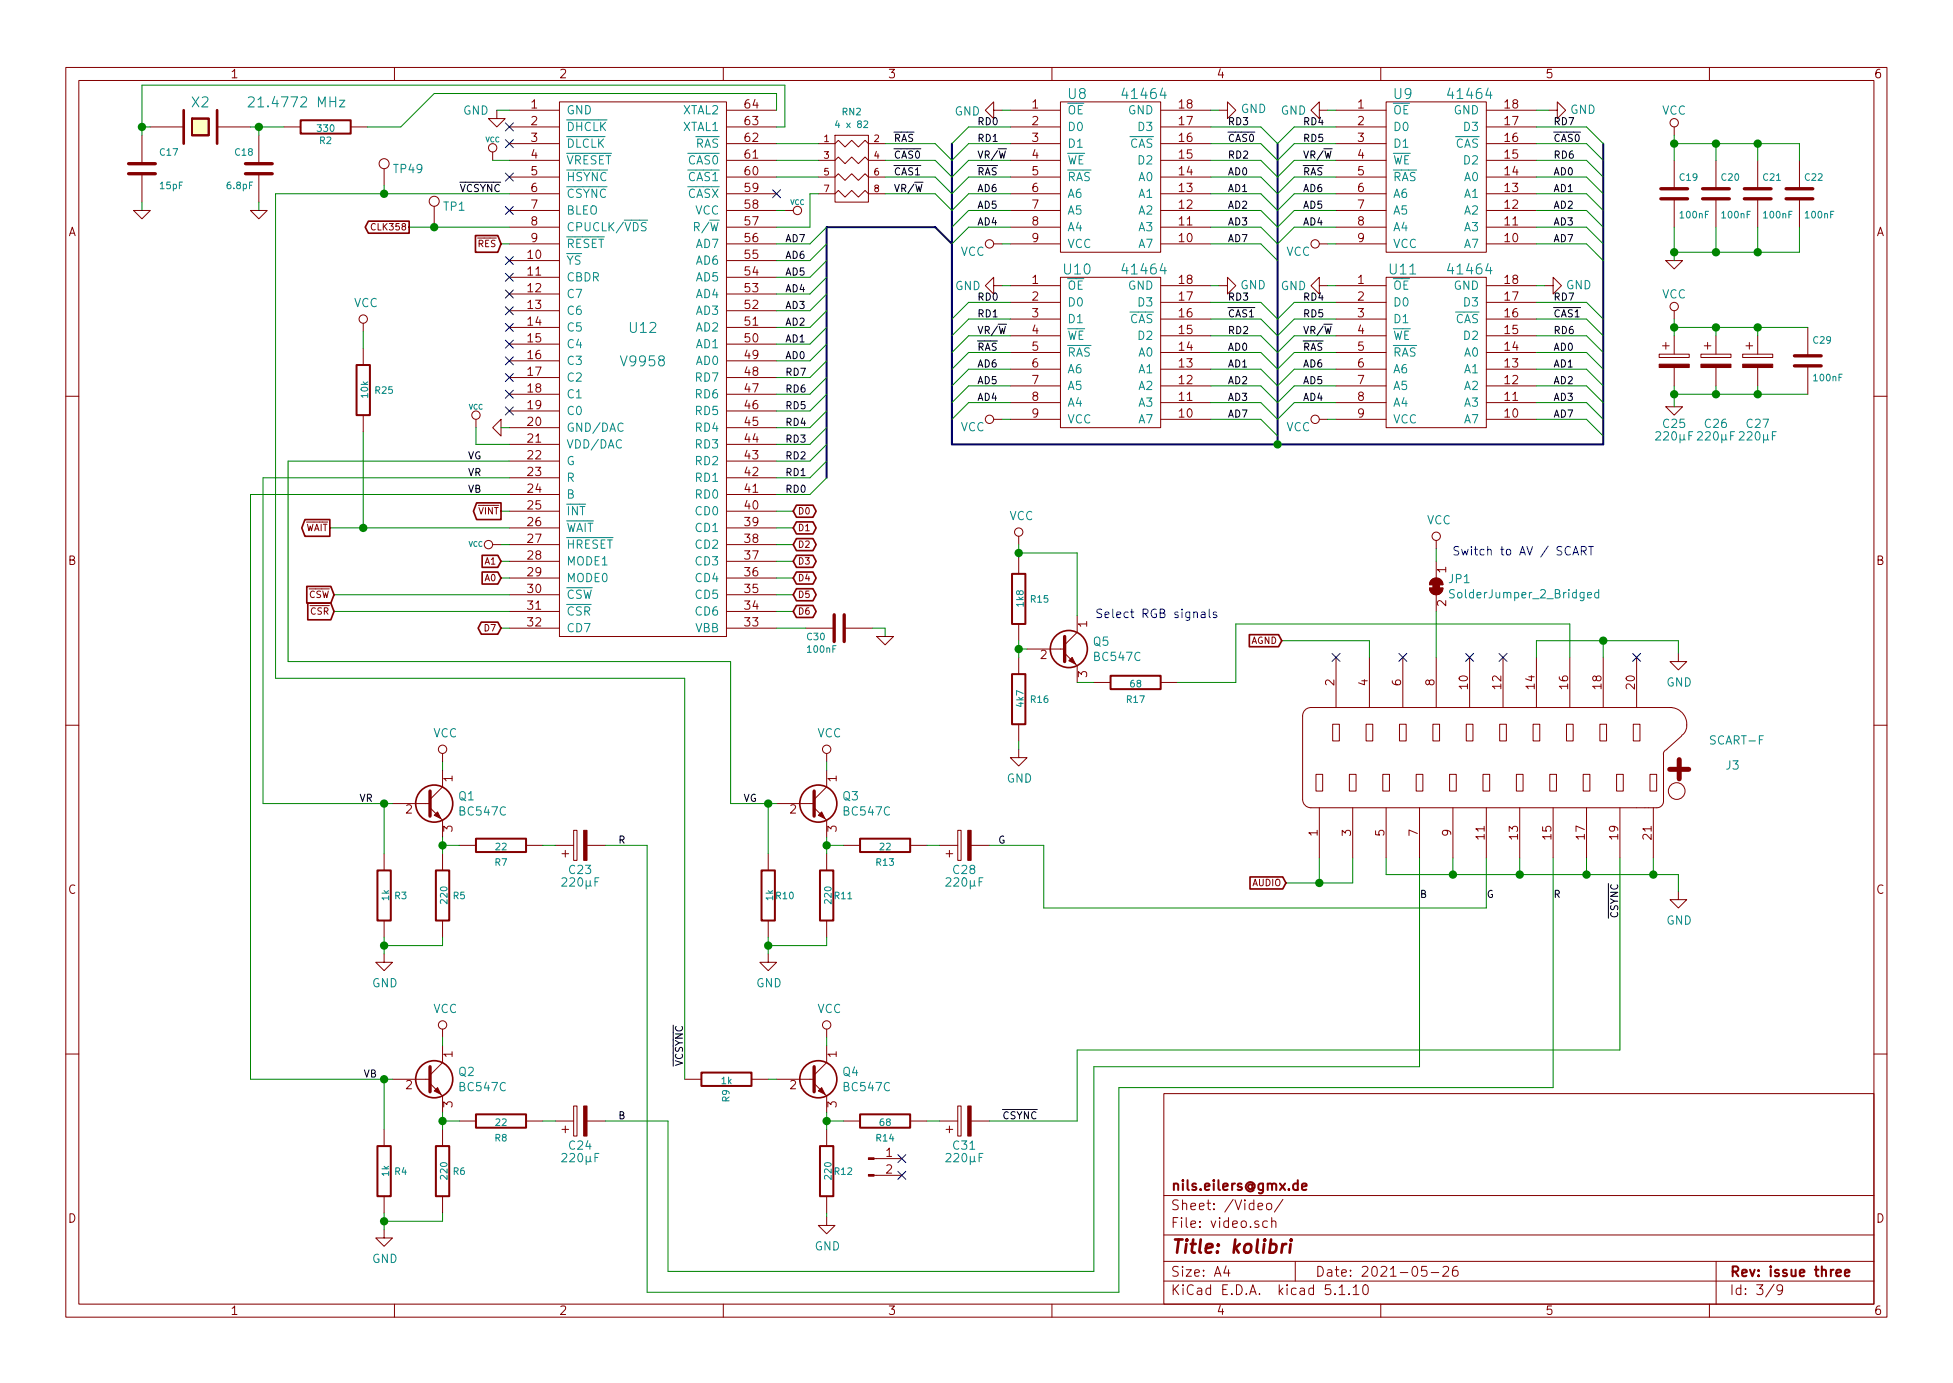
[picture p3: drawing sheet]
<svg xmlns="http://www.w3.org/2000/svg" width="297mm" height="210mm" viewBox="0 0 297 210" stroke-linecap="round" stroke-linejoin="round" font-family="sans-serif">
<defs><g id="words">
<text font-size="5.3" fill="#840000" x="257" y="118.5" transform="rotate(-90 257 118.5)">+</text>
<text font-size="2.8" fill="#840000" x="178" y="190.5">Title: kolibri</text>
<g font-size="2.1" fill="#008484">
<text x="29.2" y="16.3">X2</text>
<text x="38.8" y="16.3">21.4772 MHz</text>
<text x="162.5" y="15.1">U8</text>
<text x="171" y="15.1">41464</text>
<text x="212" y="15.1">U9</text>
<text x="220.6" y="15.1">41464</text>
<text x="161.9" y="41.7">U10</text>
<text x="171" y="41.7">41464</text>
<text x="211.4" y="41.7">U11</text>
<text x="220.6" y="41.7">41464</text>
<text x="95.9" y="50.6">U12</text>
<text x="94.7" y="55.7">V9958</text>
</g>
<g font-size="2.1" fill="#840000">
<text x="178" y="184">Sheet: /Video/</text>
<text x="178" y="181">nils.eilers@gmx.de</text>
<text x="178" y="186.7">File: video.sch</text>
<text x="178" y="196.9">KiCad E.D.A. kicad 5.1.10</text>
<text x="178" y="194.1">Size: A4</text>
<text x="200" y="194.1">Date: 2021-05-26</text>
<text x="263" y="194.1">Rev: issue three</text>
<text x="263" y="196.9">Id: 3/9</text>
</g>
<g font-size="1.8" fill="#840000">
<text x="35" y="11.9">1</text>
<text x="85" y="11.9">2</text>
<text x="135" y="11.9">3</text>
<text x="185" y="11.9">4</text>
<text x="235" y="11.9">5</text>
<text x="285" y="11.9">6</text>
<text x="80.8" y="16.5">1</text>
<text x="113.3" y="16.5">64</text>
<text x="157" y="16.5">1</text>
<text x="179.4" y="16.5">18</text>
<text x="206.5" y="16.5">1</text>
<text x="228.9" y="16.5">18</text>
<text x="80.8" y="19">2</text>
<text x="80.8" y="21.6">3</text>
<text x="113.3" y="21.6">62</text>
<text x="113.3" y="19">63</text>
<text x="157" y="19">2</text>
<text x="157" y="21.6">3</text>
<text x="179.4" y="21.6">16</text>
<text x="179.4" y="19">17</text>
<text x="206.5" y="19">2</text>
<text x="206.5" y="21.6">3</text>
<text x="228.9" y="21.6">16</text>
<text x="228.9" y="19">17</text>
<text x="80.8" y="24.1">4</text>
<text x="80.8" y="26.7">5</text>
<text x="80.8" y="29.2">6</text>
<text x="113.3" y="29.2">59</text>
<text x="113.3" y="26.7">60</text>
<text x="113.3" y="24.1">61</text>
<text x="157" y="24.1">4</text>
<text x="157" y="26.7">5</text>
<text x="157" y="29.2">6</text>
<text x="179.4" y="29.2">13</text>
<text x="179.4" y="26.7">14</text>
<text x="179.4" y="24.1">15</text>
<text x="206.5" y="24.1">4</text>
<text x="206.5" y="26.7">5</text>
<text x="206.5" y="29.2">6</text>
<text x="228.9" y="29.2">13</text>
<text x="228.9" y="26.7">14</text>
<text x="228.9" y="24.1">15</text>
<text x="10.4" y="35.9">A</text>
<text x="80.8" y="31.7">7</text>
<text x="80.8" y="34.3">8</text>
<text x="113.3" y="34.3">57</text>
<text x="113.3" y="31.7">58</text>
<text x="157" y="31.7">7</text>
<text x="157" y="34.3">8</text>
<text x="179.4" y="34.3">11</text>
<text x="179.4" y="31.7">12</text>
<text x="206.5" y="31.7">7</text>
<text x="206.5" y="34.3">8</text>
<text x="228.9" y="34.3">11</text>
<text x="228.9" y="31.7">12</text>
<text x="285.4" y="35.9">A</text>
<text x="80.3" y="39.4">10</text>
<text x="80.3" y="41.9">11</text>
<text x="80.8" y="36.8">9</text>
<text x="113.3" y="41.9">54</text>
<text x="113.3" y="39.4">55</text>
<text x="113.3" y="36.8">56</text>
<text x="157" y="36.8">9</text>
<text x="179.4" y="36.8">10</text>
<text x="206.5" y="36.8">9</text>
<text x="228.9" y="36.8">10</text>
<text x="80.3" y="44.4">12</text>
<text x="80.3" y="47">13</text>
<text x="113.3" y="47">52</text>
<text x="113.3" y="44.4">53</text>
<text x="157" y="43.2">1</text>
<text x="157" y="45.7">2</text>
<text x="179.4" y="45.7">17</text>
<text x="179.4" y="43.2">18</text>
<text x="206.5" y="43.2">1</text>
<text x="206.5" y="45.7">2</text>
<text x="228.9" y="45.7">17</text>
<text x="228.9" y="43.2">18</text>
<text x="80.3" y="49.5">14</text>
<text x="80.3" y="52.1">15</text>
<text x="113.3" y="52.1">50</text>
<text x="113.3" y="49.5">51</text>
<text x="157" y="48.3">3</text>
<text x="157" y="50.8">4</text>
<text x="157" y="53.3">5</text>
<text x="179.4" y="53.3">14</text>
<text x="179.4" y="50.8">15</text>
<text x="179.4" y="48.3">16</text>
<text x="206.5" y="48.3">3</text>
<text x="206.5" y="50.8">4</text>
<text x="206.5" y="53.3">5</text>
<text x="228.9" y="53.3">14</text>
<text x="228.9" y="50.8">15</text>
<text x="228.9" y="48.3">16</text>
<text x="80.3" y="54.6">16</text>
<text x="80.3" y="57.1">17</text>
<text x="80.3" y="59.7">18</text>
<text x="113.3" y="59.7">47</text>
<text x="113.3" y="57.1">48</text>
<text x="113.3" y="54.6">49</text>
<text x="157" y="55.9">6</text>
<text x="157" y="58.4">7</text>
<text x="179.4" y="58.4">12</text>
<text x="179.4" y="55.9">13</text>
<text x="206.5" y="55.9">6</text>
<text x="206.5" y="58.4">7</text>
<text x="228.9" y="58.4">12</text>
<text x="228.9" y="55.9">13</text>
<text x="80.3" y="62.2">19</text>
<text x="80.3" y="64.8">20</text>
<text x="113.3" y="64.8">45</text>
<text x="113.3" y="62.2">46</text>
<text x="157" y="61">8</text>
<text x="157" y="63.5">9</text>
<text x="179.4" y="63.5">10</text>
<text x="179.4" y="61">11</text>
<text x="206.5" y="61">8</text>
<text x="206.5" y="63.5">9</text>
<text x="228.9" y="63.5">10</text>
<text x="228.9" y="61">11</text>
<text x="80.3" y="67.3">21</text>
<text x="80.3" y="69.8">22</text>
<text x="113.3" y="69.8">43</text>
<text x="113.3" y="67.3">44</text>
<text x="80.3" y="72.4">23</text>
<text x="80.3" y="74.9">24</text>
<text x="80.3" y="77.5">25</text>
<text x="113.3" y="77.5">40</text>
<text x="113.3" y="74.9">41</text>
<text x="113.3" y="72.4">42</text>
<text x="80.3" y="80">26</text>
<text x="80.3" y="82.5">27</text>
<text x="113.3" y="82.5">38</text>
<text x="113.3" y="80">39</text>
<text x="10.4" y="85.9">B</text>
<text x="80.3" y="85.1">28</text>
<text x="80.3" y="87.6">29</text>
<text x="113.3" y="87.6">36</text>
<text x="113.3" y="85.1">37</text>
<text x="220" y="87.1" transform="rotate(-90 220 87.1)">1</text>
<text x="285.4" y="85.9">B</text>
<text x="80.3" y="90.2">30</text>
<text x="80.3" y="92.7">31</text>
<text x="80.3" y="95.2">32</text>
<text x="113.3" y="95.2">33</text>
<text x="113.3" y="92.7">34</text>
<text x="113.3" y="90.2">35</text>
<text x="165.4" y="95.3" transform="rotate(-90 165.4 95.3)">1</text>
<text x="220" y="92.2" transform="rotate(-90 220 92.2)">2</text>
<text x="158.3" y="100.2">2</text>
<text x="165.4" y="103" transform="rotate(-90 165.4 103)">3</text>
<text x="202.9" y="104.2" transform="rotate(-90 202.9 104.2)">2</text>
<text x="208" y="104.2" transform="rotate(-90 208 104.2)">4</text>
<text x="213.1" y="104.2" transform="rotate(-90 213.1 104.2)">6</text>
<text x="218.2" y="104.2" transform="rotate(-90 218.2 104.2)">8</text>
<text x="223.3" y="104.7" transform="rotate(-90 223.3 104.7)">10</text>
<text x="228.3" y="104.7" transform="rotate(-90 228.3 104.7)">12</text>
<text x="233.4" y="104.7" transform="rotate(-90 233.4 104.7)">14</text>
<text x="238.5" y="104.7" transform="rotate(-90 238.5 104.7)">16</text>
<text x="243.6" y="104.7" transform="rotate(-90 243.6 104.7)">18</text>
<text x="248.7" y="104.7" transform="rotate(-90 248.7 104.7)">20</text>
<text x="68.8" y="118.8" transform="rotate(-90 68.8 118.8)">1</text>
<text x="127.3" y="118.8" transform="rotate(-90 127.3 118.8)">1</text>
<text x="61.7" y="123.7">2</text>
<text x="120.2" y="123.7">2</text>
<text x="68.8" y="126.5" transform="rotate(-90 68.8 126.5)">3</text>
<text x="127.3" y="126.5" transform="rotate(-90 127.3 126.5)">3</text>
<text x="200.4" y="127.1" transform="rotate(-90 200.4 127.1)">1</text>
<text x="205.5" y="127.1" transform="rotate(-90 205.5 127.1)">3</text>
<text x="210.6" y="127.1" transform="rotate(-90 210.6 127.1)">5</text>
<text x="215.6" y="127.1" transform="rotate(-90 215.6 127.1)">7</text>
<text x="220.7" y="127.1" transform="rotate(-90 220.7 127.1)">9</text>
<text x="225.8" y="127.6" transform="rotate(-90 225.8 127.6)">11</text>
<text x="230.9" y="127.6" transform="rotate(-90 230.9 127.6)">13</text>
<text x="236" y="127.6" transform="rotate(-90 236 127.6)">15</text>
<text x="241" y="127.6" transform="rotate(-90 241 127.6)">17</text>
<text x="246.1" y="127.6" transform="rotate(-90 246.1 127.6)">19</text>
<text x="251.2" y="127.6" transform="rotate(-90 251.2 127.6)">21</text>
<text x="10.4" y="135.9">C</text>
<text x="285.4" y="135.9">C</text>
<text x="68.8" y="160.8" transform="rotate(-90 68.8 160.8)">1</text>
<text x="127.3" y="160.8" transform="rotate(-90 127.3 160.8)">1</text>
<text x="61.7" y="165.6">2</text>
<text x="120.2" y="165.6">2</text>
<text x="68.8" y="168.4" transform="rotate(-90 68.8 168.4)">3</text>
<text x="127.3" y="168.4" transform="rotate(-90 127.3 168.4)">3</text>
<text x="134.8" y="175.9">1</text>
<text x="134.8" y="178.4">2</text>
<text x="10.4" y="185.9">D</text>
<text x="285.4" y="185.9">D</text>
<text x="35" y="199.9">1</text>
<text x="85" y="199.9">2</text>
<text x="135" y="199.9">3</text>
<text x="185" y="199.9">4</text>
<text x="235" y="199.9">5</text>
<text x="285" y="199.9">6</text>
</g>
<g font-size="1.8" fill="#008484">
<text x="70.4" y="17.4">GND</text>
<text x="86.1" y="17.4">GND</text>
<text x="103.9" y="17.4">XTAL2</text>
<text x="145.2" y="17.6">GND</text>
<text x="162.3" y="17.4">OE</text>
<text x="171.6" y="17.4">GND</text>
<text x="188.7" y="17.2">GND</text>
<text x="194.8" y="17.4">GND</text>
<text x="211.8" y="17.4">OE</text>
<text x="221.1" y="17.4">GND</text>
<text x="238.8" y="17.3">GND</text>
<text x="252.8" y="17.4">VCC</text>
<text x="86.1" y="19.9">DHCLK</text>
<text x="86.1" y="22.5">DLCLK</text>
<text x="103.9" y="19.9">XTAL1</text>
<text x="105.7" y="22.5">RAS</text>
<text x="162.3" y="19.9">D0</text>
<text x="162.3" y="22.5">D1</text>
<text x="171.8" y="22.5">CAS</text>
<text x="173.3" y="19.9">D3</text>
<text x="211.8" y="19.9">D0</text>
<text x="211.8" y="22.5">D1</text>
<text x="221.3" y="22.5">CAS</text>
<text x="222.8" y="19.9">D3</text>
<text x="60" y="26.3">TP49</text>
<text x="86.1" y="25">VRESET</text>
<text x="86.1" y="27.6">HSYNC</text>
<text x="104.7" y="27.6">CAS1</text>
<text x="104.7" y="25">CAS0</text>
<text x="162.3" y="25">WE</text>
<text x="162.3" y="27.6">RAS</text>
<text x="173.3" y="27.6">A0</text>
<text x="173.3" y="25">D2</text>
<text x="211.8" y="25">WE</text>
<text x="211.8" y="27.6">RAS</text>
<text x="222.8" y="27.6">A0</text>
<text x="222.8" y="25">D2</text>
<text x="67.5" y="32">TP1</text>
<text x="86.1" y="30.1">CSYNC</text>
<text x="86.1" y="32.6">BLEO</text>
<text x="86.1" y="35.2">CPUCLK/VDS</text>
<text x="104.6" y="30.1">CASX</text>
<text x="105.7" y="32.6">VCC</text>
<text x="106" y="35.2">R/W</text>
<text x="162.3" y="30.1">A6</text>
<text x="162.3" y="32.6">A5</text>
<text x="162.3" y="35.2">A4</text>
<text x="173.3" y="35.2">A3</text>
<text x="173.3" y="32.6">A2</text>
<text x="173.3" y="30.1">A1</text>
<text x="211.8" y="30.1">A6</text>
<text x="211.8" y="32.6">A5</text>
<text x="211.8" y="35.2">A4</text>
<text x="222.8" y="35.2">A3</text>
<text x="222.8" y="32.6">A2</text>
<text x="222.8" y="30.1">A1</text>
<text x="86.1" y="40.3">YS</text>
<text x="86.1" y="37.7">RESET</text>
<text x="105.9" y="40.3">AD6</text>
<text x="105.9" y="37.7">AD7</text>
<text x="146.1" y="38.9">VCC</text>
<text x="162.3" y="37.7">VCC</text>
<text x="173.3" y="37.7">A7</text>
<text x="195.6" y="38.9">VCC</text>
<text x="211.8" y="37.7">VCC</text>
<text x="222.8" y="37.7">A7</text>
<text x="53.8" y="46.7">VCC</text>
<text x="86.1" y="42.8">CBDR</text>
<text x="86.1" y="45.3">C7</text>
<text x="86.1" y="47.9">C6</text>
<text x="105.9" y="47.9">AD3</text>
<text x="105.9" y="45.3">AD4</text>
<text x="105.9" y="42.8">AD5</text>
<text x="145.3" y="44.1">GND</text>
<text x="162.3" y="44.1">OE</text>
<text x="162.3" y="46.6">D0</text>
<text x="171.6" y="44.1">GND</text>
<text x="173.3" y="46.6">D3</text>
<text x="188.6" y="44">GND</text>
<text x="194.8" y="44.1">GND</text>
<text x="211.8" y="44.1">OE</text>
<text x="211.8" y="46.6">D0</text>
<text x="221.1" y="44.1">GND</text>
<text x="222.8" y="46.6">D3</text>
<text x="238.2" y="44">GND</text>
<text x="252.8" y="45.4">VCC</text>
<text x="86.1" y="50.4">C5</text>
<text x="86.1" y="53">C4</text>
<text x="105.9" y="53">AD1</text>
<text x="105.9" y="50.4">AD2</text>
<text x="162.3" y="49.1">D1</text>
<text x="162.3" y="51.7">WE</text>
<text x="171.8" y="49.1">CAS</text>
<text x="173.3" y="51.7">D2</text>
<text x="211.8" y="49.1">D1</text>
<text x="211.8" y="51.7">WE</text>
<text x="221.3" y="49.1">CAS</text>
<text x="222.8" y="51.7">D2</text>
<text x="86.1" y="55.5">C3</text>
<text x="86.1" y="58">C2</text>
<text x="105.9" y="58">RD7</text>
<text x="105.9" y="55.5">AD0</text>
<text x="162.3" y="54.2">RAS</text>
<text x="162.3" y="56.8">A6</text>
<text x="162.3" y="59.3">A5</text>
<text x="173.3" y="59.3">A2</text>
<text x="173.3" y="56.8">A1</text>
<text x="173.3" y="54.2">A0</text>
<text x="211.8" y="54.2">RAS</text>
<text x="211.8" y="56.8">A6</text>
<text x="211.8" y="59.3">A5</text>
<text x="222.8" y="59.3">A2</text>
<text x="222.8" y="56.8">A1</text>
<text x="222.8" y="54.2">A0</text>
<text x="86.1" y="60.6">C1</text>
<text x="86.1" y="63.1">C0</text>
<text x="86.1" y="65.7">GND/DAC</text>
<text x="105.9" y="65.7">RD4</text>
<text x="105.9" y="63.1">RD5</text>
<text x="105.9" y="60.6">RD6</text>
<text x="146.1" y="65.6">VCC</text>
<text x="162.3" y="61.8">A4</text>
<text x="162.3" y="64.4">VCC</text>
<text x="173.3" y="64.4">A7</text>
<text x="173.3" y="61.8">A3</text>
<text x="195.6" y="65.6">VCC</text>
<text x="211.8" y="61.8">A4</text>
<text x="211.8" y="64.4">VCC</text>
<text x="222.8" y="64.4">A7</text>
<text x="222.8" y="61.8">A3</text>
<text x="253" y="65.1">C25</text>
<text x="259.4" y="65.1">C26</text>
<text x="265.7" y="65.1">C27</text>
<text x="86.1" y="68.2">VDD/DAC</text>
<text x="86.1" y="70.7">G</text>
<text x="105.9" y="70.7">RD2</text>
<text x="105.9" y="68.2">RD3</text>
<text x="252.1" y="67">220µF</text>
<text x="258.4" y="67">220µF</text>
<text x="264.8" y="67">220µF</text>
<text x="86.1" y="73.3">R</text>
<text x="86.1" y="75.8">B</text>
<text x="105.9" y="75.8">RD0</text>
<text x="105.9" y="73.3">RD1</text>
<text x="86.1" y="78.4">INT</text>
<text x="86.1" y="80.9">WAIT</text>
<text x="86.1" y="83.4">HRESET</text>
<text x="105.9" y="83.4">CD2</text>
<text x="105.9" y="80.9">CD1</text>
<text x="105.9" y="78.4">CD0</text>
<text x="153.5" y="79.1">VCC</text>
<text x="217" y="79.7">VCC</text>
<text x="86.1" y="86">MODE1</text>
<text x="86.1" y="88.5">MODE0</text>
<text x="105.9" y="88.5">CD4</text>
<text x="105.9" y="86">CD3</text>
<text x="220.4" y="88.7">JP1</text>
<text x="86.1" y="91.1">CSW</text>
<text x="86.1" y="93.6">CSR</text>
<text x="105.9" y="93.6">CD6</text>
<text x="105.9" y="91.1">CD5</text>
<text x="221.1" y="91">SolderJumper_2_Bridged</text>
<text x="86.1" y="96.1">CD7</text>
<text x="105.7" y="96.1">VBB</text>
<text x="166.3" y="98.2">Q5</text>
<text x="166.5" y="100.5">BC547C</text>
<text x="253.4" y="104.4">GND</text>
<text x="65.9" y="112.1">VCC</text>
<text x="124.3" y="112.1">VCC</text>
<text x="260.3" y="113.2">SCART-F</text>
<text x="153.1" y="119">GND</text>
<text x="262.6" y="117">J3</text>
<text x="69.8" y="121.7">Q1</text>
<text x="70" y="124">BC547C</text>
<text x="128.2" y="121.7">Q3</text>
<text x="128.4" y="124">BC547C</text>
<text x="85.7" y="134.8">220µF</text>
<text x="86.6" y="132.9">C23</text>
<text x="144.1" y="134.8">220µF</text>
<text x="145" y="132.9">C28</text>
<text x="253.4" y="140.6">GND</text>
<text x="56.6" y="150.1">GND</text>
<text x="65.9" y="154">VCC</text>
<text x="115" y="150.1">GND</text>
<text x="124.3" y="154">VCC</text>
<text x="69.8" y="163.6">Q2</text>
<text x="70" y="165.9">BC547C</text>
<text x="128.2" y="163.6">Q4</text>
<text x="128.4" y="165.9">BC547C</text>
<text x="85.7" y="176.7">220µF</text>
<text x="86.6" y="174.8">C24</text>
<text x="144.1" y="176.7">220µF</text>
<text x="145" y="174.8">C31</text>
<text x="123.9" y="190.1">GND</text>
<text x="56.6" y="192">GND</text>
</g>
<g font-size="1.8" fill="#0000c2">
<text x="223.8" y="84.4">Switch to AV / SCART</text>
<text x="168.9" y="94">Select RGB signals</text>
</g>
<g font-size="1.5">
<text x="135.9" y="21.6">RAS</text>
<text x="148.6" y="19">RD0</text>
<text x="148.6" y="21.6">RD1</text>
<text x="186.7" y="19">RD3</text>
<text x="186.7" y="21.6">CAS0</text>
<text x="198.1" y="21.6">RD5</text>
<text x="198.1" y="19">RD4</text>
<text x="236.2" y="21.6">CAS0</text>
<text x="236.2" y="19">RD7</text>
<text x="69.8" y="29.2">VCSYNC</text>
<text x="135.9" y="29.2">VR/W</text>
<text x="135.9" y="26.7">CAS1</text>
<text x="135.9" y="24.1">CAS0</text>
<text x="148.6" y="26.7">RAS</text>
<text x="148.6" y="24.1">VR/W</text>
<text x="148.6" y="29.2">AD6</text>
<text x="186.7" y="26.7">AD0</text>
<text x="186.7" y="24.1">RD2</text>
<text x="186.7" y="29.2">AD1</text>
<text x="198.1" y="26.7">RAS</text>
<text x="198.1" y="24.1">VR/W</text>
<text x="198.1" y="29.2">AD6</text>
<text x="236.2" y="29.2">AD1</text>
<text x="236.2" y="26.7">AD0</text>
<text x="236.2" y="24.1">RD6</text>
<text x="148.6" y="34.3">AD4</text>
<text x="148.6" y="31.7">AD5</text>
<text x="186.7" y="34.3">AD3</text>
<text x="186.7" y="31.7">AD2</text>
<text x="198.1" y="34.3">AD4</text>
<text x="198.1" y="31.7">AD5</text>
<text x="236.2" y="31.7">AD2</text>
<text x="236.2" y="34.3">AD3</text>
<text x="119.4" y="41.9">AD5</text>
<text x="119.4" y="39.4">AD6</text>
<text x="119.4" y="36.8">AD7</text>
<text x="186.7" y="36.8">AD7</text>
<text x="236.2" y="36.8">AD7</text>
<text x="119.4" y="47">AD3</text>
<text x="119.4" y="44.4">AD4</text>
<text x="148.6" y="45.7">RD0</text>
<text x="186.7" y="45.7">RD3</text>
<text x="198.1" y="45.7">RD4</text>
<text x="236.2" y="45.7">RD7</text>
<text x="119.4" y="49.5">AD2</text>
<text x="119.4" y="52.1">AD1</text>
<text x="148.6" y="48.3">RD1</text>
<text x="148.6" y="50.8">VR/W</text>
<text x="148.6" y="53.3">RAS</text>
<text x="186.7" y="48.3">CAS1</text>
<text x="186.7" y="50.8">RD2</text>
<text x="186.7" y="53.3">AD0</text>
<text x="198.1" y="48.3">RD5</text>
<text x="198.1" y="50.8">VR/W</text>
<text x="198.1" y="53.3">RAS</text>
<text x="236.2" y="48.3">CAS1</text>
<text x="236.2" y="50.8">RD6</text>
<text x="236.2" y="53.3">AD0</text>
<text x="119.4" y="59.7">RD6</text>
<text x="119.4" y="57.1">RD7</text>
<text x="119.4" y="54.6">AD0</text>
<text x="148.6" y="58.4">AD5</text>
<text x="148.6" y="55.9">AD6</text>
<text x="186.7" y="58.4">AD2</text>
<text x="186.7" y="55.9">AD1</text>
<text x="198.1" y="58.4">AD5</text>
<text x="198.1" y="55.9">AD6</text>
<text x="236.2" y="58.4">AD2</text>
<text x="236.2" y="55.9">AD1</text>
<text x="119.4" y="64.8">RD4</text>
<text x="119.4" y="62.2">RD5</text>
<text x="148.6" y="61">AD4</text>
<text x="186.7" y="63.5">AD7</text>
<text x="186.7" y="61">AD3</text>
<text x="198.1" y="61">AD4</text>
<text x="236.2" y="63.5">AD7</text>
<text x="236.2" y="61">AD3</text>
<text x="71.1" y="69.8">VG</text>
<text x="119.4" y="67.3">RD3</text>
<text x="119.4" y="69.8">RD2</text>
<text x="71.1" y="74.9">VB</text>
<text x="71.1" y="72.4">VR</text>
<text x="119.4" y="74.9">RD0</text>
<text x="119.4" y="72.4">RD1</text>
<text x="54.6" y="121.9">VR</text>
<text x="113" y="121.9">VG</text>
<text x="94" y="128.3">R</text>
<text x="151.8" y="128.3">G</text>
<text x="215.9" y="136.5">B</text>
<text x="226.1" y="136.5">G</text>
<text x="236.2" y="136.5">R</text>
<text x="246.1" y="139.6" transform="rotate(-90 246.1 139.6)">CSYNC</text>
<text x="55.2" y="163.8">VB</text>
<text x="103.9" y="162.2" transform="rotate(-90 103.9 162.2)">VCSYNC</text>
<text x="94" y="170.2">B</text>
<text x="152.4" y="170.2">CSYNC</text>
</g>
<g font-size="1.4" fill="#008484">
<text x="128.1" y="17.5">RN2</text>
<text x="24.4" y="23.7">C17</text>
<text x="35.8" y="23.7">C18</text>
<text x="48.4" y="20">330</text>
<text x="48.6" y="21.9">R2</text>
<text x="127.6" y="19.5">4 x 82</text>
<text x="24.4" y="28.7">15pF</text>
<text x="34.6" y="28.7">6.8pF</text>
<text x="255.5" y="27.5">C19</text>
<text x="261.9" y="27.5">C20</text>
<text x="268.2" y="27.5">C21</text>
<text x="274.6" y="27.5">C22</text>
<text x="255.7" y="33.2">100nF</text>
<text x="262" y="33.2">100nF</text>
<text x="268.4" y="33.2">100nF</text>
<text x="274.7" y="33.2">100nF</text>
<text x="275.8" y="52.2">C29</text>
<text x="57.1" y="59.9">R25</text>
<text x="276" y="58">100nF</text>
<text x="56" y="60.4" transform="rotate(-90 56 60.4)">10k</text>
<text x="155.7" y="92.2" transform="rotate(-90 155.7 92.2)">1k8</text>
<text x="156.8" y="91.6">R15</text>
<text x="122.8" y="97.3">C30</text>
<text x="122.9" y="99.2">100nF</text>
<text x="155.7" y="107.4" transform="rotate(-90 155.7 107.4)">4k7</text>
<text x="156.8" y="106.9">R16</text>
<text x="171.4" y="106.9">R17</text>
<text x="172" y="104.5">68</text>
<text x="75.3" y="131.6">R7</text>
<text x="75.4" y="129.3">22</text>
<text x="133.3" y="131.6">R13</text>
<text x="133.9" y="129.3">22</text>
<text x="59.2" y="136.9" transform="rotate(-90 59.2 136.9)">1k</text>
<text x="60.1" y="136.7">R3</text>
<text x="68" y="137.3" transform="rotate(-90 68 137.3)">220</text>
<text x="69" y="136.7">R5</text>
<text x="117.6" y="136.9" transform="rotate(-90 117.6 136.9)">1k</text>
<text x="118.1" y="136.7">R10</text>
<text x="126.5" y="137.3" transform="rotate(-90 126.5 137.3)">220</text>
<text x="127" y="136.7">R11</text>
<text x="109.7" y="164.8">1k</text>
<text x="110.9" y="167.5" transform="rotate(-90 110.9 167.5)">R9</text>
<text x="75.3" y="173.5">R8</text>
<text x="75.4" y="171.2">22</text>
<text x="133.3" y="173.5">R14</text>
<text x="133.9" y="171.2">68</text>
<text x="59.2" y="178.8" transform="rotate(-90 59.2 178.8)">1k</text>
<text x="60.1" y="178.6">R4</text>
<text x="68" y="179.2" transform="rotate(-90 68 179.2)">220</text>
<text x="69" y="178.6">R6</text>
<text x="126.5" y="179.2" transform="rotate(-90 126.5 179.2)">220</text>
<text x="127" y="178.6">R12</text>
</g>
<g font-size="1.4" fill="#840000">
<text x="125.3" y="21.6">1</text>
<text x="133" y="21.6">2</text>
<text x="125.3" y="24.1">3</text>
<text x="125.3" y="26.7">5</text>
<text x="125.3" y="29.2">7</text>
<text x="133" y="24.1">4</text>
<text x="133" y="26.7">6</text>
<text x="133" y="29.2">8</text>
<text x="56.8" y="35">CLK358</text>
<text x="72.7" y="37.6">RES</text>
<text x="46.4" y="80.7">WAIT</text>
<text x="72.8" y="78.2">VINT</text>
<text x="121.3" y="78.2">D0</text>
<text x="121.3" y="83.3">D2</text>
<text x="121.3" y="80.7">D1</text>
<text x="73.8" y="88.4">A0</text>
<text x="73.8" y="85.8">A1</text>
<text x="121.3" y="85.8">D3</text>
<text x="121.3" y="88.4">D4</text>
<text x="46.9" y="90.9">CSW</text>
<text x="47.2" y="93.4">CSR</text>
<text x="73.8" y="96">D7</text>
<text x="121.3" y="90.9">D5</text>
<text x="121.3" y="93.4">D6</text>
<text x="190.2" y="97.9">AGND</text>
<text x="190.5" y="134.7">AUDIO</text>
</g>
<g font-size="1.1" fill="#008484">
<text x="73.8" y="21.6">VCC</text>
<text x="120.2" y="31.2">VCC</text>
<text x="71.3" y="62.3">VCC</text>
<text x="71.2" y="83.1">VCC</text>
</g>
</g></defs>
<g fill="none" stroke="#840000" stroke-width=".15">
<path d="M10 10.3h277v189.9h-277zM12 12.2h273v186.1h-273zM22.9 19.3h5M33 19.3h5.1M43.2 19.3h2.5M53.3 19.3h2.6M60 10.3v1.9M75.6 16.8v1.2h1.2l-1.2 1.3-1.3-1.3h1.3M77.5 16.8h7.6M77.5 19.3h7.6M85.1 15.5h25.4v81.3h-25.4zM110 10.3v1.9"/>
<path d="M110.5 16.8h7.6M110.5 19.3h7.6M151.1 16.8v-1.3l-1.2 1.3 1.2 1.2v-1.2h1.3M153.7 16.8h7.6M153.7 19.3h7.6M160 10.3v1.9M161.3 15.5h15.2v22.8h-15.2zM176.5 16.8h7.6M176.5 19.3h7.6M185.4 16.8h1.3v-1.3l1.3 1.3-1.3 1.2v-1.2M200.7 16.8v-1.3l-1.3 1.3 1.3 1.2v-1.2h1.2M203.2 16.8h7.6"/>
<path d="M203.2 19.3h7.6M210 10.3v1.9M210.8 15.5h15.3v22.8h-15.3zM226.1 16.8h7.6M226.1 19.3h7.6M235.6 16.8h1.3v-1.3l1.2 1.3-1.2 1.2v-1.2M254.6 19.3v1.3M260 10.3v1.9M20.3 32h2.6l-1.3 1.3zM21.6 20.6v4.3M21.6 26.4v4.3M38.1 32h2.5l-1.2 1.3z"/>
<path d="M39.4 20.6v4.3M39.4 26.4v4.3M58.4 25.6v2.6M66 31.4v2.5M74.9 23.1v1.3M77.5 37.1h7.6M77.5 34.5h7.6M77.5 32h7.6M77.5 29.5h7.6M77.5 26.9h7.6M77.5 24.4h7.6M77.5 21.8h7.6"/>
<path d="M77.5 39.6h7.6M110.5 37.1h7.6M110.5 34.5h7.6M110.5 32h7.6M110.5 29.5h7.6M110.5 26.9h7.6M110.5 24.4h7.6M110.5 21.8h7.6M110.5 39.6h7.6M119.4 32h1.2M124.5 29.5h2.5l.5-.5 1 1 1-1 1.1 1 1-1 .5 .5h2.5M124.5 26.9h2.5l.5-.5 1 1 1-1 1.1 1 1-1 .5 .5h2.5"/>
<path d="M124.5 24.4h2.5l.5-.5 1 1 1-1 1.1 1 1-1 .5 .5h2.5M124.5 21.8h2.5l.5-.5 1 1 1-1 1.1 1 1-1 .5 .5h2.5M127 20.6h5.1v10.1h-5.1zM151.1 37.1h1.3M153.7 37.1h7.6M153.7 34.5h7.6M153.7 32h7.6M153.7 29.5h7.6M153.7 26.9h7.6M153.7 24.4h7.6M153.7 21.8h7.6M176.5 37.1h7.6"/>
<path d="M176.5 34.5h7.6M176.5 32h7.6M176.5 29.5h7.6M176.5 26.9h7.6M176.5 24.4h7.6M176.5 21.8h7.6M200.7 37.1h1.2M203.2 37.1h7.6M203.2 34.5h7.6M203.2 32h7.6M203.2 29.5h7.6M203.2 26.9h7.6"/>
<path d="M203.2 24.4h7.6M203.2 21.8h7.6M226.1 37.1h7.6M226.1 34.5h7.6M226.1 32h7.6M226.1 29.5h7.6M226.1 26.9h7.6M226.1 24.4h7.6M226.1 21.8h7.6M253.4 39.6h2.5l-1.3 1.3zM254.6 24.4v4.3M254.6 30.2v4.3"/>
<path d="M261 24.4v4.3M261 30.2v4.3M267.3 24.4v4.3M267.3 30.2v4.3M273.7 24.4v4.3M273.7 30.2v4.3M55.2 49.1v1.3M55.2 53v2.5M77.5 42.2h7.6M77.5 44.7h7.6M77.5 47.2h7.6M77.5 49.8h7.6"/>
<path d="M77.5 52.3h7.6M77.5 54.9h7.6M77.5 57.4h7.6M77.5 59.9h7.6M110.5 42.2h7.6M110.5 44.7h7.6M110.5 47.2h7.6M110.5 49.8h7.6M110.5 52.3h7.6M110.5 54.9h7.6M110.5 57.4h7.6M110.5 59.9h7.6"/>
<path d="M151.1 43.4v-1.2l-1.2 1.2 1.2 1.3v-1.3h1.3M153.7 43.4h7.6M153.7 58.7h7.6M153.7 56.1h7.6M153.7 53.6h7.6M153.7 51h7.6M153.7 48.5h7.6M153.7 46h7.6M161.3 42.2h15.2v22.8h-15.2zM176.5 43.4h7.6M176.5 58.7h7.6M176.5 56.1h7.6"/>
<path d="M176.5 53.6h7.6M176.5 51h7.6M176.5 48.5h7.6M176.5 46h7.6M185.4 43.4h1.3v-1.2l1.3 1.2-1.3 1.3v-1.3M200.7 43.4v-1.2l-1.3 1.2 1.3 1.3v-1.3h1.2M203.2 43.4h7.6M203.2 58.7h7.6M203.2 56.1h7.6M203.2 53.6h7.6M203.2 51h7.6M203.2 48.5h7.6"/>
<path d="M203.2 46h7.6M210.8 42.2h15.3v22.8h-15.3zM226.1 43.4h7.6M226.1 58.7h7.6M226.1 56.1h7.6M226.1 53.6h7.6M226.1 51h7.6M226.1 48.5h7.6M226.1 46h7.6M234.9 43.4h1.3v-1.2l1.3 1.2-1.3 1.3v-1.3M252.3 53.8h4.6v.6h-4.6zM252.9 52.6h1"/>
<path d="M253.4 52.1v1M254.6 47.2v1.3M254.6 51v2.8M254.6 55.9v2.8M258.7 53.8h4.6v.6h-4.6zM259.2 52.6h1M259.7 52.1v1M261 51v2.8M261 55.9v2.8M265 53.8h4.6v.6h-4.6zM265.6 52.6h1M266.1 52.1v1"/>
<path d="M267.3 51v2.8M267.3 55.9v2.8M275 49.8v4.3M275 55.6v4.3M10 60.2h2M55.2 63.1v2.6M72.4 63.7v1.3M74.9 65l1.3-1.3v2.6zM77.5 62.5h7.6M77.5 65h7.6M77.5 67.6h7.6M77.5 70.1h7.6"/>
<path d="M77.5 72.6h7.6M77.5 75.2h7.6M77.5 77.7h7.6M110.5 62.5h7.6M110.5 65h7.6M110.5 67.6h7.6M110.5 70.1h7.6M110.5 72.6h7.6M110.5 75.2h7.6M110.5 77.7h7.6M151.1 63.7h1.3M153.7 63.7h7.6"/>
<path d="M153.7 61.2h7.6M176.5 63.7h7.6M176.5 61.2h7.6M200.7 63.7h1.2M203.2 63.7h7.6M203.2 61.2h7.6M226.1 63.7h7.6M226.1 61.2h7.6M253.4 61.8h2.5l-1.3 1.3zM285 60.2h2M74.9 82.8h1.3M77.5 95.5h7.6"/>
<path d="M77.5 82.8h7.6M77.5 80.3h7.6M77.5 85.3h7.6M77.5 87.9h7.6M77.5 90.4h7.6M77.5 93h7.6M110.5 95.5h7.6M110.5 82.8h7.6M110.5 80.3h7.6M110.5 85.3h7.6M110.5 87.9h7.6M110.5 90.4h7.6"/>
<path d="M110.5 93h7.6M122.6 95.5h4.3M128.4 95.5h4.3M133.3 96.8h2.6l-1.3 1.2zM154.9 81.5v1.3M154.9 84.7v2.5M154.9 94.9v2.5M154.9 99.9v2.6M156.2 98.7h5.7M161.9 99.3l1.9 1.9v2.6M163.8 93.6v2.5l-1.9 1.9M203.2 99.9v7.7"/>
<path d="M208.3 99.9v7.7M213.4 99.9v7.7M217.4 89.4h2.1a1.02 1.02 0 0 1-1.1 1 1.02 1.02 0 0 1-1-1zM217.7 88.2a1.02 1.02 0 0 1 1.1-.3 1.02 1.02 0 0 1 .7 1h-2.1zM218.4 82.2v1.2M218.4 85.3v2.6M218.4 90.4v2.6M218.4 99.9v7.7M223.5 99.9v7.7M228.6 99.9v7.7M233.7 99.9v7.7M238.8 99.9v7.7"/>
<path d="M243.8 99.9v7.7M248.9 99.9v7.7M255.3 99.3v1.3h1.2l-1.2 1.2-1.3-1.2h1.3M10 110.3h2M67.3 117.1v2.5l-1.9 1.9M67.3 114.5v1.3M125.7 114.5v1.3M125.7 117.1v2.5l-1.9 1.9M154.9 113.9v1.3h1.3l-1.3 1.3-1.2-1.3h1.2M154.9 110.1v2.5M166.4 103.8h2.5M176.5 103.8h2.6"/>
<path d="M200.2 117.7h1v2.6h-1zM202.7 110.1h1v2.5h-1zM205.2 117.7h1v2.6h-1zM207.8 110.1h1v2.5h-1zM210.3 117.7h1v2.6h-1zM212.9 110.1h1v2.5h-1zM215.4 117.7h1v2.6h-1zM217.9 110.1h1v2.5h-1zM220.5 117.7h1v2.6h-1zM223 110.1h1v2.5h-1zM225.6 117.7h1v2.6h-1zM228.1 110.1h1v2.5h-1z"/>
<path d="M230.6 117.7h1v2.6h-1zM233.2 110.1h1v2.5h-1zM235.7 117.7h1v2.6h-1zM238.3 110.1h1v2.5h-1zM240.8 117.7h1v2.6h-1zM243.3 110.1h1v2.5h-1zM245.9 117.7h1v2.6h-1zM248.4 110.1h1v2.5h-1zM251 117.7h1v2.6h-1zM254 107.6a2.48 2.48 0 0 1 2.3 1.4 2.48 2.48 0 0 1-.4 2.7l-.1 .1M254.3 107.6h-54.9a1.3 1.3 0 0 0-1.3 1.2v12.7a1.3 1.3 0 0 0 1.3 1.3h52.6a1.04 1.04 0 0 0 1-1v-7.1M255.8 111.9l-2.3 2"/>
<path d="M285 110.3h2M58.4 129.8v2.5M58.4 139.9v2.6M59.7 122.2h5.7M65.4 122.8l1.9 1.9v2.5M67.3 129.8v2.5M67.3 139.9v2.6M69.8 128.5h2.6M80 128.5h2.5M84.5 128.5h2.7M85.5 129.8h1M86 129.3v1"/>
<path d="M87.2 126.2h.6v4.6h-.6zM89.3 128.5h2.8M116.8 129.8v2.5M116.8 139.9v2.6M118.1 122.2h5.7M123.8 122.8l1.9 1.9v2.5M125.7 129.8v2.5M125.7 139.9v2.6M128.3 128.5h2.5M138.4 128.5h2.6M142.9 128.5h2.8M143.9 129.8h1"/>
<path d="M144.4 129.3v1M145.7 126.2h.5v4.6h-.5zM147.7 128.5h2.8M200.7 122.8v7.6M205.7 122.8v7.6M210.8 122.8v7.6M215.9 122.8v7.6M221 122.8v7.6M226.1 122.8v7.6M231.1 122.8v7.6M236.2 122.8v7.6M241.3 122.8v7.6"/>
<path d="M246.4 122.8v7.6M251.5 122.8v7.6M255.3 135.5v1.3h1.2l-1.2 1.2-1.3-1.2h1.3M58.4 145v1.3h1.3l-1.3 1.3-1.3-1.3h1.3M67.3 156.5v1.2M67.3 159v2.5l-1.9 1.9M116.8 145v1.3h1.3l-1.3 1.3-1.2-1.3h1.2M125.7 156.5v1.2M125.7 159v2.5l-1.9 1.9M10 160.2h2M58.4 171.7v2.5M59.7 164.1h5.7"/>
<path d="M65.4 164.7l1.9 1.9v2.6M67.3 171.7v2.5M69.8 170.4h2.6M80 170.4h2.5M84.5 170.4h2.7M85.5 171.7h1M86 171.2v1M87.2 168.1h.6v4.6h-.6zM89.3 170.4h2.8M104.1 164.1h2.6M114.3 164.1h2.5M118.1 164.1h5.7"/>
<path d="M123.8 164.7l1.9 1.9v2.6M125.7 171.7v2.5M128.3 170.4h2.5M132.9 178.7h4.3M132.9 176.1h4.3M138.4 170.4h2.6M142.9 170.4h2.8M143.9 171.7h1M144.4 171.2v1M145.7 168.1h.5v4.6h-.5zM147.7 170.4h2.8M177 166.3h108v32h-108z"/>
<path d="M285 160.2h2M58.4 186.9v1.3h1.3l-1.3 1.3-1.3-1.3h1.3M58.4 181.9v2.5M60 198.3v1.9M67.3 181.9v2.5M110 198.3v1.9M125.7 185v1.3h1.3l-1.3 1.3-1.2-1.3h1.2M125.7 181.9v2.5M160 198.3v1.9M177 194.8h108M177 191.8h108M177 187.8h108"/>
<path d="M177 181.8h108M186.5 192.5l-.4 1h1M186.8 193v1M191.3 183.4l.7-.1v-.3l-.4-.1-.3 .2 .1 .7 .2 .1 .4-.1M192.7 183.1l.2-.2 .4 .2 .1 .5-.3 .3a.39 .39 0 0 1-.5-.3zM192.8 185.7l-.5-.1-.3 .3 .1 .6 .2 .1 .5-.1M193.4 185.7h.1a.37 .37 0 0 1 .6 .1v.8M193.4 185.1v1.5M195.1 182.3l-1.3 2M197 191.8v3M203.7 195.8l.4-.5v1.5M203.7 196.8h.8"/>
<path d="M205.2 196.7h.1l-.1 .1-.1-.1h.1v.1M205.8 195.8l.4-.5v1.5M205.8 196.8h.9M207.5 195.4a.37 .37 0 0 1 .6 .2v.3a.72 .72 0 0 1-.4 .9h-.1a1 1 0 0 1-.1-1.4zM210 198.3v1.9M217 192.5h-.7l-.1 .7a.65 .65 0 0 1 .7 0 .61 .61 0 0 1 .1 .7h-.1a.61 .61 0 0 1-.7 0M217.7 193.5h1.1M219.5 192.7l.2-.2h.3l.3 .2v.3v.2l-.9 .8h.9M221.6 192.5a.59 .59 0 0 0-.7 .7l.1 .7a.48 .48 0 0 0 .8-.2v-.3l-.2-.2-.4-.1-.3 .3M260 198.3v1.9M261 191.8v6.5M269.8 195.2l-1.2 2"/>
<path d="M271.1 196l-.3 .3h-.2l-.3-.3v-.4a.47 .47 0 0 1 .5-.3l.2 .2a1.19 1.19 0 0 1-.2 1.2l-.4 .1"/>
<circle cx="254.6" cy="18.7" r=".63"/>
<circle cx="58.4" cy="24.9" r=".76"/>
<circle cx="66" cy="30.6" r=".76"/>
<circle cx="74.9" cy="22.5" r=".63"/>
<circle cx="121.3" cy="32" r=".63"/>
<circle cx="150.5" cy="37.1" r=".63"/>
<circle cx="200" cy="37.1" r=".63"/>
<circle cx="55.2" cy="48.5" r=".63"/>
<circle cx="254.6" cy="46.6" r=".63"/>
<circle cx="72.4" cy="63.1" r=".63"/>
<circle cx="150.5" cy="63.7" r=".63"/>
<circle cx="200" cy="63.7" r=".63"/>
<circle cx="74.3" cy="82.8" r=".63"/>
<circle cx="154.9" cy="80.9" r=".63"/>
<circle cx="218.4" cy="81.5" r=".63"/>
<circle cx="67.3" cy="113.9" r=".63"/>
<circle cx="125.7" cy="113.9" r=".63"/>
<circle cx="255" cy="120.3" r="1.27"/>
<circle cx="67.3" cy="155.8" r=".63"/>
<circle cx="125.7" cy="155.8" r=".63"/>
</g>
<g fill="none" stroke="#840000" stroke-width=".3">
<path d="M29.2 18h2.5v2.6h-2.5zM45.7 18.3h7.6v2h-7.6zM54.2 55.5h2.1v7.6h-2.1zM153.9 87.2h2.1v7.7h-2.1zM153.9 102.5h2.1v7.6h-2.1zM168.9 102.7h7.6v2.1h-7.6zM57.4 132.3h2v7.6h-2zM66.3 132.3h2v7.6h-2zM72.4 127.5h7.6v2h-7.6zM115.8 132.3h2.1v7.6h-2.1zM124.7 132.3h2v7.6h-2zM130.8 127.5h7.6v2h-7.6z"/>
<path d="M57.4 174.2h2v7.7h-2zM66.3 174.2h2v7.7h-2zM72.4 169.4h7.6v2h-7.6zM106.7 163.1h7.6v2h-7.6zM124.7 174.2h2v7.7h-2zM130.8 169.4h7.6v2h-7.6zM198 180.4l.7-.1v-.3l-.5-.1-.2 .2 .1 .7 .1 .1 .5-.1M279.3 193.5l.7-.1v-.3l-.5-.1-.2 .2 .1 .7 .1 .1 .5-.1M280.6 193.5l.7-.1-.1-.3-.4-.1-.2 .2 .1 .7 .1 .1 .4-.1"/>
</g>
<path d="M27.9 16.8v5M33 16.8v5M195.1 189.1l-.2 1.3M195.6 189.1a.54 .54 0 0 0-.6 .4M196.3 189.1l-.2 1.3M196.4 188.4l-.1 .1 .1 .1 .1-.1-.1-.1v.2" fill="none" stroke="#840000" stroke-width=".41"/>
<g fill="none" stroke="#840000" stroke-width=".51">
<path d="M19.6 26.4h4M19.6 24.9h4M37.3 26.4h4.1M37.3 24.9h4.1M252.6 30.2h4.1M252.6 28.7h4.1M259 30.2h4M259 28.7h4M265.3 30.2h4.1M265.3 28.7h4.1M271.7 30.2h4M271.7 28.7h4"/>
<path d="M272.9 55.6h4.1M272.9 54.1h4.1M126.9 93.5v4M128.4 93.5v4M161.9 96.8v3.8M65.4 120.3v3.8M123.8 120.3v3.8M65.4 162.2v3.8M123.8 162.2v3.8"/>
</g>
<g fill="#840000" stroke="#840000" stroke-width=".15">
<path d="M252.3 55.4h4.6v.5h-4.6z"/>
<path d="M258.7 55.4h4.6v.5h-4.6z"/>
<path d="M265 55.4h4.6v.5h-4.6z"/>
<path d="M147.2 126.2h.5v4.6h-.5z"/>
<path d="M66.5 123.4l.6 1.1-1.1-.6z"/>
<path d="M132.1 178.6h.8v.2h-.8z"/>
<path d="M132.1 176h.8v.3h-.8z"/>
<path d="M147.2 168.1h.5v4.6h-.5z"/>
<path d="M124.5 165.9l.5-.6 .5 1.1z"/>
<path d="M88.8 126.2h.5v4.6h-.5z"/>
<path d="M66 165.9l.5-.6 .6 1.1z"/>
<path d="M162.6 100.5l.5-.6 .5 1.1z"/>
<path d="M88.8 168.1h.5v4.6h-.5z"/>
<path d="M217.7 88.2a1.02 1.02 0 0 1 1.1-.3 1.02 1.02 0 0 1 .7 1h-2.1z"/>
<path d="M217.4 89.4h2.1a1.02 1.02 0 0 1-1.1 1 1.02 1.02 0 0 1-1-1z"/>
<path d="M217.9 88.6h1v1.1h-1z"/>
<path d="M125 123.4l.5 1.1-1-.6z"/>
</g>
<path d="M37.8 14.9a.62 .62 0 0 1 .8 0l.1 .1-.1 .4-.9 .9h1M51.6 15.2h.9l-.9 1.1h.9M127.3 18.3l-.2 .7h.6M131.4 18.5l.4-.1 .1 .1 .1 .2-.7 .7h.7M97.3 33.5h1.2M98.3 33.9l-.5-.1-.2 .2-.1 .2 .2 .2 .4 .2 .2 .3-.3 .2-.5-.1M221.2 89.7l-.5-.1-.2 .2v.3l.6 .3 .1 .3-.2 .2h-.5M241.5 90.5l.6-.1-.1-.3h-.4l-.1 .1v.7h.5M243.2 90.1h-.4l-.3 .2v.4l.2 .2h.5M243.2 89.6v1.3" fill="none" stroke="#008484" stroke-width=".15"/>
<g fill="none" stroke="#840000" stroke-width=".25">
<path d="M56 33.6h6.2v1.9h-6.2l-.5-1zM72.3 35.8h3.4l.5 1.3-.5 1.2h-3.4zM46.4 79h3.8v2.5h-3.8l-.5-1.2zM72.5 76.4h3.7v2.6h-3.7l-.5-1.3zM121.1 76.8h2.5l.5 .9-.5 .9h-2.5l-.5-.9zM121.1 79.3h2.5l.5 1-.5 .9h-2.5l-.5-.9zM46.7 89.1h3.6l.5 1.3-.5 1.3h-3.6zM46.8 91.7h3.5l.5 1.3-.5 1.2h-3.5zM73.2 94.6h2.5l.5 .9-.5 .9h-2.5l-.5-.9zM73.3 87h2.4l.5 .9-.5 .9h-2.4zM73.3 84.4h2.4l.5 .9-.5 1h-2.4zM121.1 81.9h2.5l.5 .9-.5 .9h-2.5l-.5-.9z"/>
<path d="M121.1 84.4h2.5l.5 .9-.5 1h-2.5l-.5-1zM121.1 87h2.5l.5 .9-.5 .9h-2.5l-.5-.9zM121.1 89.5h2.5l.5 .9-.5 .9h-2.5l-.5-.9zM121.1 92h2.5l.5 1-.5 .9h-2.5l-.5-.9zM190 96.5h4.5l.4 .9-.4 .9h-4.5zM190.1 133.3h5l.5 .9-.5 .9h-5z"/>
<circle cx="162.6" cy="98.7" r="2.82"/>
<circle cx="66" cy="122.2" r="2.82"/>
<circle cx="124.5" cy="122.2" r="2.82"/>
<circle cx="66" cy="164.1" r="2.82"/>
<circle cx="124.5" cy="164.1" r="2.82"/>
</g>
<path d="M29.2 18h2.5v2.6h-2.5z" fill="#ffffc2" stroke="#ffffc2" stroke-width=".15"/>
<path d="M144.8 37.1l-2.6-2.6h-16.5v38.1M144.8 21.8v45.8h99v-45.8M194.3 21.8v45.8" fill="none" stroke="#000084" stroke-width=".3"/>
<g fill="none" stroke="#008400" stroke-width=".15">
<path d="M21.6 19.3h1.3M38.1 19.3h5.1M39.4 19.3v1.3M75.6 16.8h1.9M118.1 19.3h1.3v-6.4h-97.8v7.7M118.1 16.8v-2.6h-52.1l-5 5.1h-5.1M152.4 16.8h1.3M153.7 19.3h-6.4l-2.5 2.5M184.1 19.3h7.7l2.5 2.5 2.5-2.5h6.4M184.1 16.8h1.3M201.9 16.8h1.3M233.7 19.3h7.6l2.5 2.5"/>
<path d="M233.7 16.8h1.9M21.6 30.7v1.3M39.4 30.7v1.3M58.4 28.2v1.3M62.2 34.5h15.3M66 33.9v.6M74.9 24.4h2.6M76.2 37.1h1.3M77.5 29.5h-35.6v73.6h62.2v61M118.1 21.8h6.4M118.1 32h1.3M118.1 24.4h6.4"/>
<path d="M118.1 26.9h6.4M124.5 29.5h-1.3v5h-5.1M125.7 39.6l-2.5 2.6h-5.1M125.7 34.5l-2.5 2.6h-5.1M125.7 37.1l-2.5 2.5h-5.1M134.6 21.8h7.6l2.6 2.6 2.5-2.6h6.4M134.6 29.5h7.6l2.6 2.5 2.5-2.5h6.4M134.6 24.4h7.6l2.6 2.5 2.5-2.5h6.4M134.6 26.9h7.6l2.6 2.6 2.5-2.6h6.4M152.4 37.1h1.3M153.7 32h-6.4l-2.5 2.5M153.7 34.5h-6.4l-2.5 2.6"/>
<path d="M184.1 21.8h7.7l2.5 2.6 2.5-2.6h6.4M184.1 29.5h7.7l2.5 2.5 2.5-2.5h6.4M184.1 32h7.7l2.5 2.5 2.5-2.5h6.4M184.1 34.5h7.7l2.5 2.6 2.5-2.6h6.4M184.1 24.4h7.7l2.5 2.5 2.5-2.5h6.4M184.1 37.1h7.7l2.5 2.5M184.1 26.9h7.7l2.5 2.6 2.5-2.6h6.4M201.9 37.1h1.3M233.7 21.8h7.6l2.5 2.6M233.7 29.5h7.6l2.5 2.5M233.7 32h7.6l2.5 2.5M233.7 34.5h7.6l2.5 2.6"/>
<path d="M233.7 24.4h7.6l2.5 2.5M233.7 37.1h7.6l2.5 2.5M233.7 26.9h7.6l2.5 2.6M254.6 20.6v3.8M254.6 34.5v5.1M254.6 21.8h19.1v2.6M261 21.8v2.6M261 34.5v3.8M267.3 21.8v2.6M267.3 34.5v3.8M273.7 34.5v3.8h-19.1M55.2 50.4v2.6"/>
<path d="M125.7 59.9l-2.5 2.6h-5.1M125.7 49.8l-2.5 2.5h-5.1M125.7 47.2l-2.5 2.6h-5.1M125.7 52.3l-2.5 2.6h-5.1M125.7 54.9l-2.5 2.5h-5.1M125.7 57.4l-2.5 2.5h-5.1M125.7 44.7l-2.5 2.5h-5.1M125.7 42.2l-2.5 2.5h-5.1M152.4 43.4h1.3M153.7 58.7h-6.4l-2.5 2.5M153.7 56.1h-6.4l-2.5 2.6M153.7 53.6h-6.4l-2.5 2.5"/>
<path d="M153.7 51h-6.4l-2.5 2.6M153.7 48.5h-6.4l-2.5 2.5M153.7 46h-6.4l-2.5 2.5M184.1 43.4h1.3M184.1 58.7h7.7l2.5 2.5 2.5-2.5h6.4M184.1 56.1h7.7l2.5 2.6 2.5-2.6h6.4M184.1 53.6h7.7l2.5 2.5 2.5-2.5h6.4M184.1 51h7.7l2.5 2.6 2.5-2.6h6.4M184.1 48.5h7.7l2.5 2.5 2.5-2.5h6.4M184.1 46h7.7l2.5 2.5 2.5-2.5h6.4M201.9 43.4h1.3M233.7 43.4h1.2"/>
<path d="M233.7 58.7h7.6l2.5 2.5M233.7 56.1h7.6l2.5 2.6M233.7 53.6h7.6l2.5 2.5M233.7 51h7.6l2.5 2.6M233.7 48.5h7.6l2.5 2.5M233.7 46h7.6l2.5 2.5M254.6 48.5v2.5M254.6 58.7v3.1M254.6 49.8h20.4M254.6 59.9h20.4M261 49.8v1.2M261 58.7v1.2"/>
<path d="M267.3 49.8v1.2M267.3 58.7v1.2M55.2 65.7v14.6M72.4 65v2.6h5.1M76.2 65h1.3M76.2 77.7h1.3M77.5 72.6h-37.5v49.6h19.7M77.5 70.1h-33.7v30.5h67.3v21.6h7M77.5 75.2h-39.4v88.9h21.6M118.1 77.7h2.5M125.7 62.5l-2.5 2.5h-5.1M125.7 65l-2.5 2.6h-5.1"/>
<path d="M125.7 67.6l-2.5 2.5h-5.1M125.7 70.1l-2.5 2.5h-5.1M125.7 72.6l-2.5 2.6h-5.1M152.4 63.7h1.3M153.7 61.2h-6.4l-2.5 2.5M184.1 63.7h7.7l2.5 2.6M184.1 61.2h7.7l2.5 2.5 2.5-2.5h6.4M201.9 63.7h1.3M233.7 63.7h7.6l2.5 2.6M233.7 61.2h7.6l2.5 2.5M50.2 80.3h27.3M50.8 93h26.7"/>
<path d="M50.8 90.4h26.7M76.2 87.9h1.3M76.2 85.3h1.3M76.2 82.8h1.3M76.2 95.5h1.3M118.1 87.9h2.5M118.1 85.3h2.5M118.1 82.8h2.5M118.1 80.3h2.5M118.1 95.5h4.5M118.1 93h2.5M118.1 90.4h2.5"/>
<path d="M132.7 95.5h1.9v1.3M154.9 82.8v1.9M154.9 97.4v2.5M154.9 84.1h8.9v9.5M154.9 98.7h1.3M194.9 97.4h13.4v2.5M218.4 83.4v1.9M218.4 93v6.9M238.8 99.9v-5h-50.8v8.9h-8.9M243.8 97.4v2.5M255.3 99.3v-1.9h-21.6v2.5M67.3 115.8v1.3"/>
<path d="M125.7 115.8v1.3M154.9 112.6v1.3M163.8 103.8h2.6M58.4 122.2v7.6M67.3 127.2v2.6M67.3 128.5h2.5M82.5 128.5h2M92.1 128.5h6.3v68h71.8v-31.2h66v-34.9M116.8 122.2v7.6M125.7 127.2v2.6M125.7 128.5h2.6M141 128.5h1.9"/>
<path d="M150.5 128.5h8.2v9.5h67.4v-7.6M200.7 130.4v3.8M205.7 130.4v3.8h-10.1M210.8 130.4v2.6h44.5v2.5M215.9 130.4v31.8h-49.5v31.1h-64.8v-22.9h-9.5M221 130.4v2.6M231.1 130.4v2.6M241.3 130.4v2.6M246.4 130.4v29.2h-82.6v10.8h-13.3M251.5 130.4v2.6M58.4 142.5v2.5M67.3 142.5v1.3h-8.9"/>
<path d="M67.3 157.7v1.3M116.8 142.5v2.5M125.7 142.5v1.3h-8.9M125.7 157.7v1.3M58.4 164.1v7.6M67.3 170.4h2.5M67.3 169.2v2.5M82.5 170.4h2M116.8 164.1h1.3M125.7 170.4h2.6M125.7 169.2v2.5M141 170.4h1.9"/>
<path d="M58.4 184.4v2.5M67.3 184.4v1.3h-8.9M125.7 184.4v.6"/>
</g>
<path d="M139.1 27.7h1.3M151.8 22.6h1.3M201.3 22.6h1.3M151.8 49.3h1.3M201.3 49.3h1.3" fill="none" stroke="#000" stroke-width=".15"/>
<path d="M167.6 92.7a.52 .52 0 0 0-.7 0v.4l.6 .3v.4a.56 .56 0 0 1-.7 0M168.1 93.5l.6-.2-.2-.3-.4 .1v.6l.1 .2 .4-.1M185 93.1l-.3-.1-.2 .2 .1 .2 .4 .1 .1 .1-.1 .2h-.5M221.9 83.2l-.5-.1-.3 .2 .2 .3 .5 .2 .1 .2-.1 .2-.2 .2-.5-.1M222.3 83.5l.3 .9 .2-.6 .3 .6 .2-.9M241.6 83.1h.8" fill="none" stroke="#0000c2" stroke-width=".15"/>
<g fill="#008400" stroke="#008400" stroke-width=".25">
<circle cx="254.6" cy="49.8" r=".51"/>
<circle cx="261" cy="38.3" r=".51"/>
<circle cx="154.9" cy="98.7" r=".51"/>
<circle cx="241.3" cy="133" r=".51"/>
<circle cx="154.9" cy="84.1" r=".51"/>
<circle cx="251.5" cy="133" r=".51"/>
<circle cx="125.7" cy="170.4" r=".51"/>
<circle cx="231.1" cy="133" r=".51"/>
<circle cx="221" cy="133" r=".51"/>
<circle cx="58.4" cy="185.7" r=".51"/>
<circle cx="261" cy="49.8" r=".51"/>
<circle cx="261" cy="59.9" r=".51"/>
<circle cx="254.6" cy="59.9" r=".51"/>
<circle cx="125.7" cy="128.5" r=".51"/>
<circle cx="116.8" cy="143.8" r=".51"/>
<circle cx="194.3" cy="67.6" r=".51"/>
<circle cx="267.3" cy="59.9" r=".51"/>
<circle cx="267.3" cy="49.8" r=".51"/>
<circle cx="58.4" cy="122.2" r=".51"/>
<circle cx="55.2" cy="80.3" r=".51"/>
<circle cx="116.8" cy="122.2" r=".51"/>
<circle cx="58.4" cy="143.8" r=".51"/>
<circle cx="67.3" cy="128.5" r=".51"/>
<circle cx="58.4" cy="164.1" r=".51"/>
<circle cx="254.6" cy="38.3" r=".51"/>
<circle cx="200.7" cy="134.2" r=".51"/>
<circle cx="67.3" cy="170.4" r=".51"/>
<circle cx="39.4" cy="19.3" r=".51"/>
<circle cx="267.3" cy="38.3" r=".51"/>
<circle cx="21.6" cy="19.3" r=".51"/>
<circle cx="66" cy="34.5" r=".51"/>
<circle cx="243.8" cy="97.4" r=".51"/>
<circle cx="254.6" cy="21.8" r=".51"/>
<circle cx="58.4" cy="29.5" r=".51"/>
<circle cx="267.3" cy="21.8" r=".51"/>
<circle cx="261" cy="21.8" r=".51"/>
</g>
<g fill="none" stroke="#000084" stroke-width=".15">
<path d="M76.9 18.7l1.2 1.2M78.1 18.7l-1.2 1.2M76.9 31.4l1.2 1.2M76.9 39l1.2 1.2M76.9 21.2l1.2 1.2M76.9 26.3l1.2 1.2M78.1 31.4l-1.2 1.2M78.1 39l-1.2 1.2M78.1 21.2l-1.2 1.2M78.1 26.3l-1.2 1.2M117.5 28.8l1.2 1.3M118.7 28.8l-1.2 1.3"/>
<path d="M76.9 41.5l1.2 1.3M76.9 44.1l1.2 1.2M76.9 46.6l1.2 1.2M76.9 49.2l1.2 1.2M76.9 51.7l1.2 1.2M76.9 54.2l1.2 1.3M76.9 56.8l1.2 1.2M76.9 59.3l1.2 1.2M78.1 41.5l-1.2 1.3M78.1 44.1l-1.2 1.2M78.1 46.6l-1.2 1.2M78.1 49.2l-1.2 1.2"/>
<path d="M78.1 51.7l-1.2 1.2M78.1 54.2l-1.2 1.3M78.1 56.8l-1.2 1.2M78.1 59.3l-1.2 1.2M76.9 61.9l1.2 1.2M78.1 61.9l-1.2 1.2M202.6 99.3l1.2 1.3M203.8 99.3l-1.2 1.3M212.8 99.3l1.2 1.3M214 99.3l-1.2 1.3M222.9 99.3l1.2 1.3M224.1 99.3l-1.2 1.3"/>
<path d="M228 99.3l1.2 1.3M229.2 99.3l-1.2 1.3M248.3 99.3l1.2 1.3M249.5 99.3l-1.2 1.3M136.6 175.5l1.2 1.3M136.6 178.1l1.2 1.2M137.8 175.5l-1.2 1.3M137.8 178.1l-1.2 1.2"/>
</g>
<use href="#words"/>
</svg>
